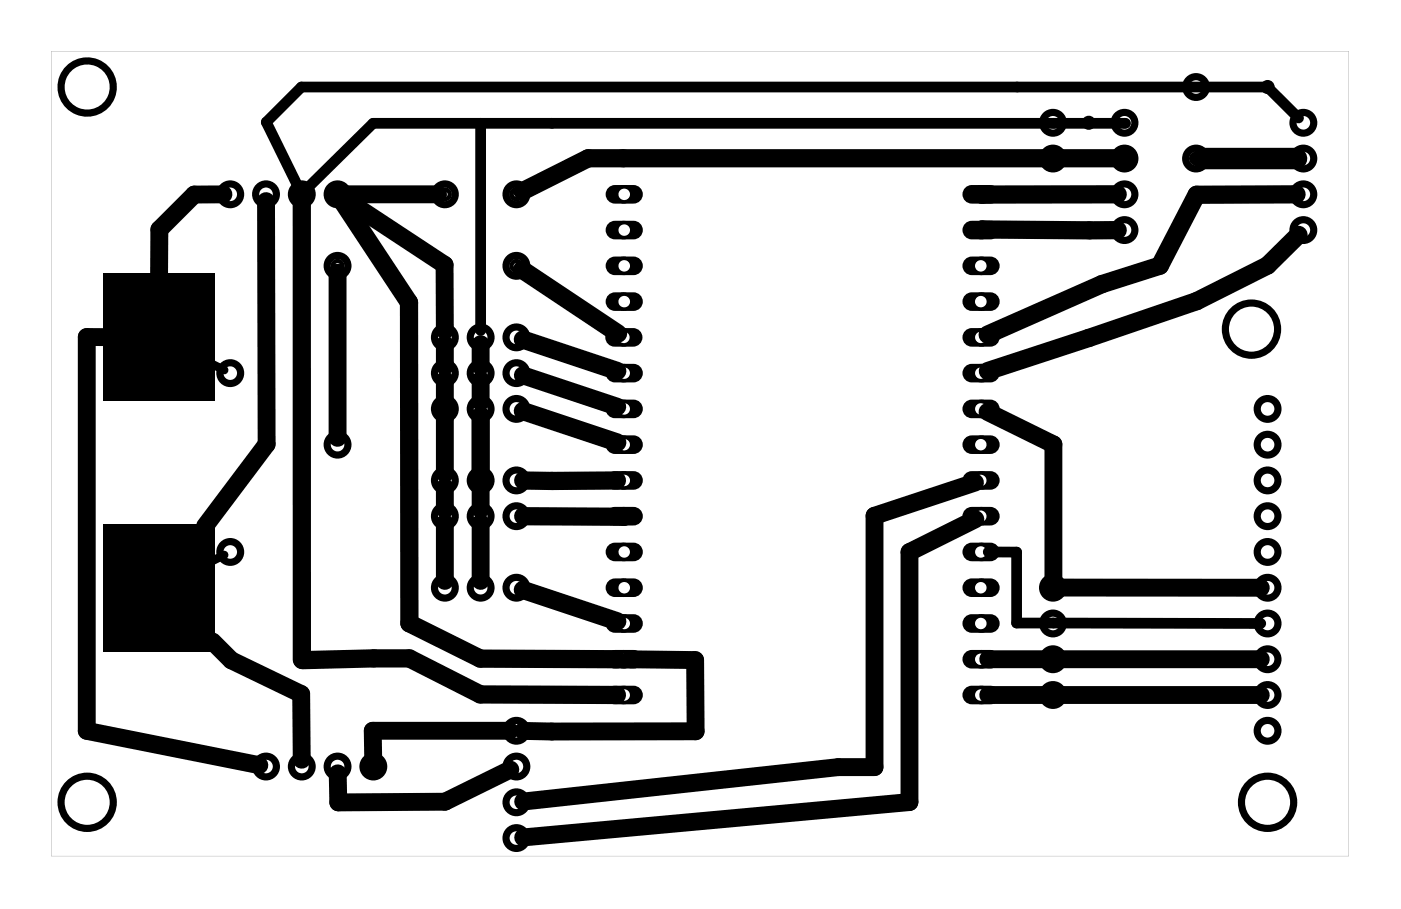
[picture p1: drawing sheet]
<svg xmlns="http://www.w3.org/2000/svg" width="99mm" height="65mm" viewBox="0 0 99 65" stroke-linecap="round" stroke-linejoin="round" font-family="sans-serif">
<g fill="#000">
<path d="M7.3 19.4h7.9v9.1h-7.9zM7.3 37.2h7.9v9.1h-7.9z"/>
<path d="M3.6 3.6h92.2v57.2h-92.2zM3.6 3.6v57.2h92.2v-57.2z"/>
<path d="M43.2 13.3l.5-.2h1.3a.66 .66 0 0 1 .6 .7 .66 .66 0 0 1-.6 .7h-1.3a.66 .66 0 0 1-.6-.4 .66 .66 0 0 1 .1-.8zM43.9 13.8a.41 .41 0 0 0 .8 0 .41 .41 0 0 0-.8 0z"/>
<path d="M43.2 15.9l.5-.2h1.3a.66 .66 0 0 1 .6 .6 .66 .66 0 0 1-.6 .7h-1.3a.66 .66 0 0 1-.6-.4 .66 .66 0 0 1 .1-.7zM43.9 16.3a.41 .41 0 0 0 .8 0 .41 .41 0 0 0-.8 0z"/>
<path d="M43.2 18.4l.5-.2h1.3a.66 .66 0 0 1 .6 .7 .66 .66 0 0 1-.6 .6h-1.3a.66 .66 0 0 1-.6-.4 .66 .66 0 0 1 .1-.7zM43.9 18.9a.41 .41 0 0 0 .8 0 .41 .41 0 0 0-.8 0z"/>
<path d="M68.5 18.4l.5-.2h1.3a.66 .66 0 0 1 .7 .7 .66 .66 0 0 1-.7 .6h-1.3a.66 .66 0 0 1-.6-.4 .66 .66 0 0 1 .1-.7zM69.2 18.9a.45 .45 0 0 0 .9 0 .45 .45 0 0 0-.9 0z"/>
<path d="M68.5 13.3l.5-.2h1.3a.66 .66 0 0 1 .7 .7 .66 .66 0 0 1-.7 .7h-1.3a.66 .66 0 0 1-.6-.4 .66 .66 0 0 1 .1-.8zM69.2 13.8a.45 .45 0 0 0 .9 0 .45 .45 0 0 0-.9 0z"/>
<path d="M68.5 15.9l.5-.2h1.3a.66 .66 0 0 1 .7 .6 .66 .66 0 0 1-.7 .7h-1.3a.66 .66 0 0 1-.6-.4 .66 .66 0 0 1 .1-.7zM69.2 16.3a.45 .45 0 0 0 .9 0 .45 .45 0 0 0-.9 0z"/>
<path d="M43.2 23.5l.4-.2h1.4a.66 .66 0 0 1 .6 .7 .66 .66 0 0 1-.6 .6h-1.4a.66 .66 0 0 1-.6-.4 .66 .66 0 0 1 .2-.7zM43.9 24a.41 .41 0 0 0 .8 0 .41 .41 0 0 0-.8 0z"/>
<path d="M43.2 33.7l.5-.2h1.3a.66 .66 0 0 1 .6 .6 .66 .66 0 0 1-.6 .7h-1.3a.66 .66 0 0 1-.6-.4 .66 .66 0 0 1 .1-.7zM43.9 34.1a.41 .41 0 0 0 .8 0 .41 .41 0 0 0-.8 0z"/>
<path d="M43.2 36.2l.5-.2h1.3a.66 .66 0 0 1 .6 .7 .66 .66 0 0 1-.6 .6h-1.3a.66 .66 0 0 1-.6-.4 .66 .66 0 0 1 .1-.7zM43.9 36.7a.41 .41 0 0 0 .8 0 .41 .41 0 0 0-.8 0z"/>
<path d="M43.2 38.7l.5-.2h1.3a.66 .66 0 0 1 .6 .7 .66 .66 0 0 1-.6 .7h-1.3a.66 .66 0 0 1-.6-.4 .66 .66 0 0 1 .1-.8zM43.9 39.2a.41 .41 0 0 0 .8 0 .41 .41 0 0 0-.8 0z"/>
<path d="M43.2 21l.5-.2h1.3a.66 .66 0 0 1 .6 .6 .66 .66 0 0 1-.6 .7h-1.3a.66 .66 0 0 1-.6-.4 .66 .66 0 0 1 .1-.7zM43.9 21.4a.41 .41 0 0 0 .8 0 .41 .41 0 0 0-.8 0z"/>
<path d="M43.2 26l.5-.2h1.3a.66 .66 0 0 1 .6 .7 .66 .66 0 0 1-.6 .7h-1.3a.66 .66 0 0 1-.6-.4 .66 .66 0 0 1 .1-.8zM43.9 26.5a.41 .41 0 0 0 .8 0 .41 .41 0 0 0-.8 0z"/>
<path d="M43.2 28.6l.5-.2h1.3a.66 .66 0 0 1 .6 .6 .66 .66 0 0 1-.6 .7h-1.3a.66 .66 0 0 1-.6-.4 .66 .66 0 0 1 .1-.7zM43.9 29a.41 .41 0 0 0 .8 0 .41 .41 0 0 0-.8 0z"/>
<path d="M43.2 31.1l.5-.2h1.3a.66 .66 0 0 1 .6 .7 .66 .66 0 0 1-.6 .6h-1.3a.66 .66 0 0 1-.6-.4 .66 .66 0 0 1 .1-.7zM43.9 31.6a.41 .41 0 0 0 .8 0 .41 .41 0 0 0-.8 0z"/>
<path d="M68.5 36.2l.5-.2h1.3a.66 .66 0 0 1 .7 .7 .66 .66 0 0 1-.7 .6h-1.3a.66 .66 0 0 1-.6-.4 .66 .66 0 0 1 .1-.7zM69.2 36.7a.45 .45 0 0 0 .9 0 .45 .45 0 0 0-.9 0z"/>
<path d="M68.5 33.7l.5-.2h1.3a.66 .66 0 0 1 .7 .6 .66 .66 0 0 1-.7 .7h-1.3a.66 .66 0 0 1-.6-.4 .66 .66 0 0 1 .1-.7zM69.2 34.1a.45 .45 0 0 0 .9 0 .45 .45 0 0 0-.9 0z"/>
<path d="M68.5 28.6l.5-.2h1.3a.66 .66 0 0 1 .7 .6 .66 .66 0 0 1-.7 .7h-1.3a.66 .66 0 0 1-.6-.4 .66 .66 0 0 1 .1-.7zM69.2 29a.45 .45 0 0 0 .9 0 .45 .45 0 0 0-.9 0z"/>
<path d="M68.5 26l.5-.2h1.3a.66 .66 0 0 1 .7 .7 .66 .66 0 0 1-.7 .7h-1.3a.66 .66 0 0 1-.6-.4 .66 .66 0 0 1 .1-.8zM69.2 26.5a.45 .45 0 0 0 .9 0 .45 .45 0 0 0-.9 0z"/>
<path d="M68.5 23.5l.5-.2h1.3a.66 .66 0 0 1 .7 .7 .66 .66 0 0 1-.7 .6h-1.3a.66 .66 0 0 1-.6-.4 .66 .66 0 0 1 .1-.7zM69.2 24a.45 .45 0 0 0 .9 0 .45 .45 0 0 0-.9 0z"/>
<path d="M68.5 38.7l.5-.2h1.3a.66 .66 0 0 1 .7 .7 .66 .66 0 0 1-.7 .7h-1.3a.66 .66 0 0 1-.6-.4 .66 .66 0 0 1 .1-.8zM69.2 39.2a.45 .45 0 0 0 .9 0 .45 .45 0 0 0-.9 0z"/>
<path d="M68.5 31.1l.5-.2h1.3a.66 .66 0 0 1 .7 .7 .66 .66 0 0 1-.7 .6h-1.3a.66 .66 0 0 1-.6-.4 .66 .66 0 0 1 .1-.7zM69.2 31.6a.45 .45 0 0 0 .9 0 .45 .45 0 0 0-.9 0z"/>
<path d="M68.5 21l.5-.2h1.3a.66 .66 0 0 1 .7 .6 .66 .66 0 0 1-.7 .7h-1.3a.66 .66 0 0 1-.6-.4 .66 .66 0 0 1 .1-.7zM69.2 21.4a.45 .45 0 0 0 .9 0 .45 .45 0 0 0-.9 0z"/>
<path d="M43.2 41.3l.5-.2h1.3a.66 .66 0 0 1 .6 .6 .66 .66 0 0 1-.6 .7h-1.3a.66 .66 0 0 1-.6-.4 .66 .66 0 0 1 .1-.7zM43.9 41.7a.41 .41 0 0 0 .8 0 .41 .41 0 0 0-.8 0z"/>
<path d="M43.2 43.8l.5-.2h1.3a.66 .66 0 0 1 .6 .7 .66 .66 0 0 1-.6 .6h-1.3a.66 .66 0 0 1-.6-.4 .66 .66 0 0 1 .1-.7zM43.9 44.3a.41 .41 0 0 0 .8 0 .41 .41 0 0 0-.8 0z"/>
<path d="M43.2 46.4l.5-.2h1.3a.66 .66 0 0 1 .6 .6 .66 .66 0 0 1-.6 .7h-1.3a.66 .66 0 0 1-.6-.4 .66 .66 0 0 1 .1-.7zM43.9 46.8a.41 .41 0 0 0 .8 0 .41 .41 0 0 0-.8 0z"/>
<path d="M43.2 48.9l.5-.2h1.3a.66 .66 0 0 1 .6 .7 .66 .66 0 0 1-.6 .6h-1.3a.66 .66 0 0 1-.6-.4 .66 .66 0 0 1 .1-.7zM43.9 49.4a.41 .41 0 0 0 .8 0 .41 .41 0 0 0-.8 0z"/>
<path d="M68.5 48.9l.5-.2h1.3a.66 .66 0 0 1 .7 .7 .66 .66 0 0 1-.7 .6h-1.3a.66 .66 0 0 1-.6-.4 .66 .66 0 0 1 .1-.7zM69.2 49.4a.41 .41 0 0 0 .8 0 .41 .41 0 0 0-.8 0z"/>
<path d="M68.5 46.4l.5-.2h1.3a.66 .66 0 0 1 .7 .6 .66 .66 0 0 1-.7 .7h-1.3a.66 .66 0 0 1-.6-.4 .66 .66 0 0 1 .1-.7zM69.2 46.8a.45 .45 0 0 0 .9 0 .45 .45 0 0 0-.9 0z"/>
<path d="M68.5 41.3l.5-.2h1.3a.66 .66 0 0 1 .7 .6 .66 .66 0 0 1-.7 .7h-1.3a.66 .66 0 0 1-.6-.4 .66 .66 0 0 1 .1-.7zM69.2 41.7a.45 .45 0 0 0 .9 0 .45 .45 0 0 0-.9 0z"/>
<path d="M68.5 43.8l.5-.2h1.3a.66 .66 0 0 1 .7 .7 .66 .66 0 0 1-.7 .6h-1.3a.66 .66 0 0 1-.6-.4 .66 .66 0 0 1 .1-.7zM69.2 44.3a.45 .45 0 0 0 .9 0 .45 .45 0 0 0-.9 0z"/>
<circle cx="21.4" cy="13.8" r=".38"/>
<circle cx="69.7" cy="13.8" r=".65"/>
<circle cx="69.7" cy="16.3" r=".65"/>
<circle cx="79.8" cy="11.2" r=".65"/>
<circle cx="79.9" cy="8.8" r=".38"/>
<circle cx="44.3" cy="36.7" r=".65"/>
</g>
<g fill="none" stroke="#000" stroke-width=".51">
<circle cx="6.2" cy="6.2" r="1.85"/>
<circle cx="16.3" cy="13.8" r=".74"/>
<circle cx="18.9" cy="13.8" r=".74"/>
<circle cx="21.4" cy="13.8" r=".74"/>
<circle cx="24" cy="13.8" r=".74"/>
<circle cx="24" cy="18.9" r=".74"/>
<circle cx="31.6" cy="13.8" r=".74"/>
<circle cx="36.7" cy="13.8" r=".74"/>
<circle cx="36.7" cy="18.9" r=".74"/>
<circle cx="74.8" cy="11.3" r=".74"/>
<circle cx="74.8" cy="8.7" r=".74"/>
<circle cx="79.8" cy="11.3" r=".74"/>
<circle cx="79.8" cy="8.7" r=".74"/>
<circle cx="79.8" cy="13.8" r=".74"/>
<circle cx="79.8" cy="16.3" r=".74"/>
<circle cx="84.9" cy="6.2" r=".74"/>
<circle cx="84.9" cy="11.3" r=".74"/>
<circle cx="92.5" cy="11.3" r=".74"/>
<circle cx="92.5" cy="8.7" r=".74"/>
<circle cx="92.5" cy="13.8" r=".74"/>
<circle cx="92.5" cy="16.3" r=".74"/>
<circle cx="11.3" cy="39.2" r=".74"/>
<circle cx="11.3" cy="26.5" r=".74"/>
<circle cx="16.3" cy="39.2" r=".74"/>
<circle cx="16.3" cy="26.5" r=".74"/>
<circle cx="24" cy="31.6" r=".74"/>
<circle cx="31.6" cy="29" r=".74"/>
<circle cx="31.6" cy="26.5" r=".74"/>
<circle cx="31.6" cy="34.1" r=".74"/>
<circle cx="31.6" cy="24" r=".74"/>
<circle cx="31.6" cy="36.7" r=".74"/>
<circle cx="34.1" cy="36.7" r=".74"/>
<circle cx="34.1" cy="26.5" r=".74"/>
<circle cx="34.1" cy="29" r=".74"/>
<circle cx="34.1" cy="34.1" r=".74"/>
<circle cx="34.1" cy="24" r=".74"/>
<circle cx="36.7" cy="34.1" r=".74"/>
<circle cx="36.7" cy="36.7" r=".74"/>
<circle cx="36.7" cy="24" r=".74"/>
<circle cx="36.7" cy="29" r=".74"/>
<circle cx="36.7" cy="26.5" r=".74"/>
<circle cx="88.9" cy="23.4" r="1.85"/>
<circle cx="90" cy="39.2" r=".74"/>
<circle cx="90" cy="36.7" r=".74"/>
<circle cx="90" cy="31.6" r=".74"/>
<circle cx="90" cy="29" r=".74"/>
<circle cx="90" cy="34.1" r=".74"/>
<circle cx="6.2" cy="57" r="1.85"/>
<circle cx="18.9" cy="54.4" r=".74"/>
<circle cx="21.4" cy="54.4" r=".74"/>
<circle cx="24" cy="54.4" r=".74"/>
<circle cx="26.5" cy="54.4" r=".74"/>
<circle cx="31.6" cy="41.7" r=".74"/>
<circle cx="34.1" cy="41.7" r=".74"/>
<circle cx="36.7" cy="41.7" r=".74"/>
<circle cx="36.7" cy="54.4" r=".74"/>
<circle cx="36.7" cy="51.9" r=".74"/>
<circle cx="36.7" cy="57" r=".74"/>
<circle cx="36.7" cy="59.5" r=".74"/>
<circle cx="74.8" cy="41.7" r=".74"/>
<circle cx="74.8" cy="46.8" r=".74"/>
<circle cx="74.8" cy="49.4" r=".74"/>
<circle cx="74.8" cy="44.3" r=".74"/>
<circle cx="90" cy="57" r="1.85"/>
<circle cx="90" cy="49.4" r=".74"/>
<circle cx="90" cy="46.8" r=".74"/>
<circle cx="90" cy="51.9" r=".74"/>
<circle cx="90" cy="44.3" r=".74"/>
<circle cx="90" cy="41.7" r=".74"/>
</g>
<g fill="none" stroke="#000" stroke-width=".18">
<circle cx="44.3" cy="13.8" r=".57"/>
<circle cx="44.3" cy="16.3" r=".57"/>
<circle cx="44.3" cy="18.9" r=".57"/>
<circle cx="69.7" cy="13.8" r=".57"/>
<circle cx="69.7" cy="18.9" r=".57"/>
<circle cx="69.7" cy="16.3" r=".57"/>
<circle cx="44.3" cy="21.4" r=".57"/>
<circle cx="44.3" cy="26.5" r=".57"/>
<circle cx="44.3" cy="29" r=".57"/>
<circle cx="44.3" cy="36.7" r=".57"/>
<circle cx="44.3" cy="24" r=".57"/>
<circle cx="44.3" cy="31.6" r=".57"/>
<circle cx="44.3" cy="39.2" r=".57"/>
<circle cx="44.3" cy="34.1" r=".57"/>
<circle cx="69.7" cy="29" r=".57"/>
<circle cx="69.7" cy="26.5" r=".57"/>
<circle cx="69.7" cy="34.1" r=".57"/>
<circle cx="69.7" cy="24" r=".57"/>
<circle cx="69.7" cy="39.2" r=".57"/>
<circle cx="69.7" cy="21.4" r=".57"/>
<circle cx="69.7" cy="36.7" r=".57"/>
<circle cx="69.7" cy="31.6" r=".57"/>
<circle cx="44.3" cy="41.7" r=".57"/>
<circle cx="44.3" cy="49.4" r=".57"/>
<circle cx="44.3" cy="44.3" r=".57"/>
<circle cx="44.3" cy="46.8" r=".57"/>
<circle cx="69.7" cy="49.4" r=".57"/>
<circle cx="69.7" cy="41.7" r=".57"/>
<circle cx="69.7" cy="46.8" r=".57"/>
<circle cx="69.7" cy="44.3" r=".57"/>
</g>
<g fill="none" stroke="#000" stroke-width=".3">
<circle cx="24" cy="18.9" r=".35"/>
<circle cx="31.6" cy="13.8" r=".35"/>
<circle cx="36.7" cy="13.8" r=".35"/>
<circle cx="36.7" cy="18.9" r=".35"/>
<circle cx="77.3" cy="13.8" r=".35"/>
<circle cx="77.3" cy="16.3" r=".35"/>
<circle cx="77.3" cy="8.7" r=".35"/>
<circle cx="77.3" cy="11.3" r=".35"/>
<circle cx="84.9" cy="11.3" r=".35"/>
<circle cx="90" cy="11.3" r=".35"/>
<circle cx="90" cy="18.9" r=".35"/>
<circle cx="90" cy="6.2" r=".35"/>
<circle cx="90" cy="13.8" r=".35"/>
</g>
<g fill="none" stroke="#000" stroke-width="1.3">
<path d="M15.9 13.8h-2.1l-2.5 2.5v3.3M18.9 14.3v17.3l-4.3 5.8M21.4 13.8v33M24 13.8h7.1M24 19.4v11.7M24.2 14.2l4.8 7.3 .1 22.8 5 2.5h9.7M24.4 14.1l7.2 4.7v4.7M37.1 19.1l6.8 4.6M69.7 16.3h9.7M79.4 13.8h-9.7M79.8 11.2h-38l-4.7 2.4M92.1 13.8h-7.1l-2.6 5.1-4.1 1.3-8.2 3.6"/>
<path d="M92.2 16.7l-2.2 2.2-5 2.5-14.9 5M7.5 23.9h-1.3v28l12.2 2.4M31.6 24.4v1.6M31.6 27v6.6M31.6 34.6v1.6M31.6 37.1v4.2M34.1 24.4v1.6M34.1 27v1.6M34.1 29.5v4.6M34.1 34.6v1.6M34.1 37.1v4.2M37.1 24.1l6.7 2.2"/>
<path d="M37.1 29.2l6.7 2.2M37.1 26.7l6.7 2.2M37.2 36.7h7.1M43.8 34.1h-6.6M69.2 34.3l-7.1 2.3v17.9h-2.6l-22.4 2.4M69.3 36.9l-4.7 2.3v17.8l-27.4 2.5M70.1 29.3l4.7 2.3v10.1h14.7M15.1 45.6l1.3 1.3 5 2.4v4.7M21.5 46.9l7.6-.1 5 2.5 9.7 .1M26.5 54.4h.1M36.2 51.9h-9.7v2.1M36.2 54.7l-4.6 2.2-7.6 .1v-2.1"/>
<path d="M37.1 41.9l6.7 2.2M44.8 46.8l4.6 .1v5h-12.2M70.2 49.4h19.3M70.2 46.8h19.3"/>
</g>
<path d="M34.1 8.8v14.7M79.9 8.8h-53.4l-5.1 5M92.2 8.4l-2.2-2.2h-68.6l-2.5 2.5 2.5 5.1M70.2 39.2h2v5l17.3 .1" fill="none" stroke="#000" stroke-width=".76"/>
<path d="M15.1 25.9l.8 .4M15.9 39.4l-.8 .4M31.6 27v1.6M34.1 27v6.6M37.1 26.7l6.7 2.2" fill="none" stroke="#000" stroke-width=".61"/>
<path d="M85.4 11.3h6.7" fill="none" stroke="#000" stroke-width="1.5"/>
</svg>
